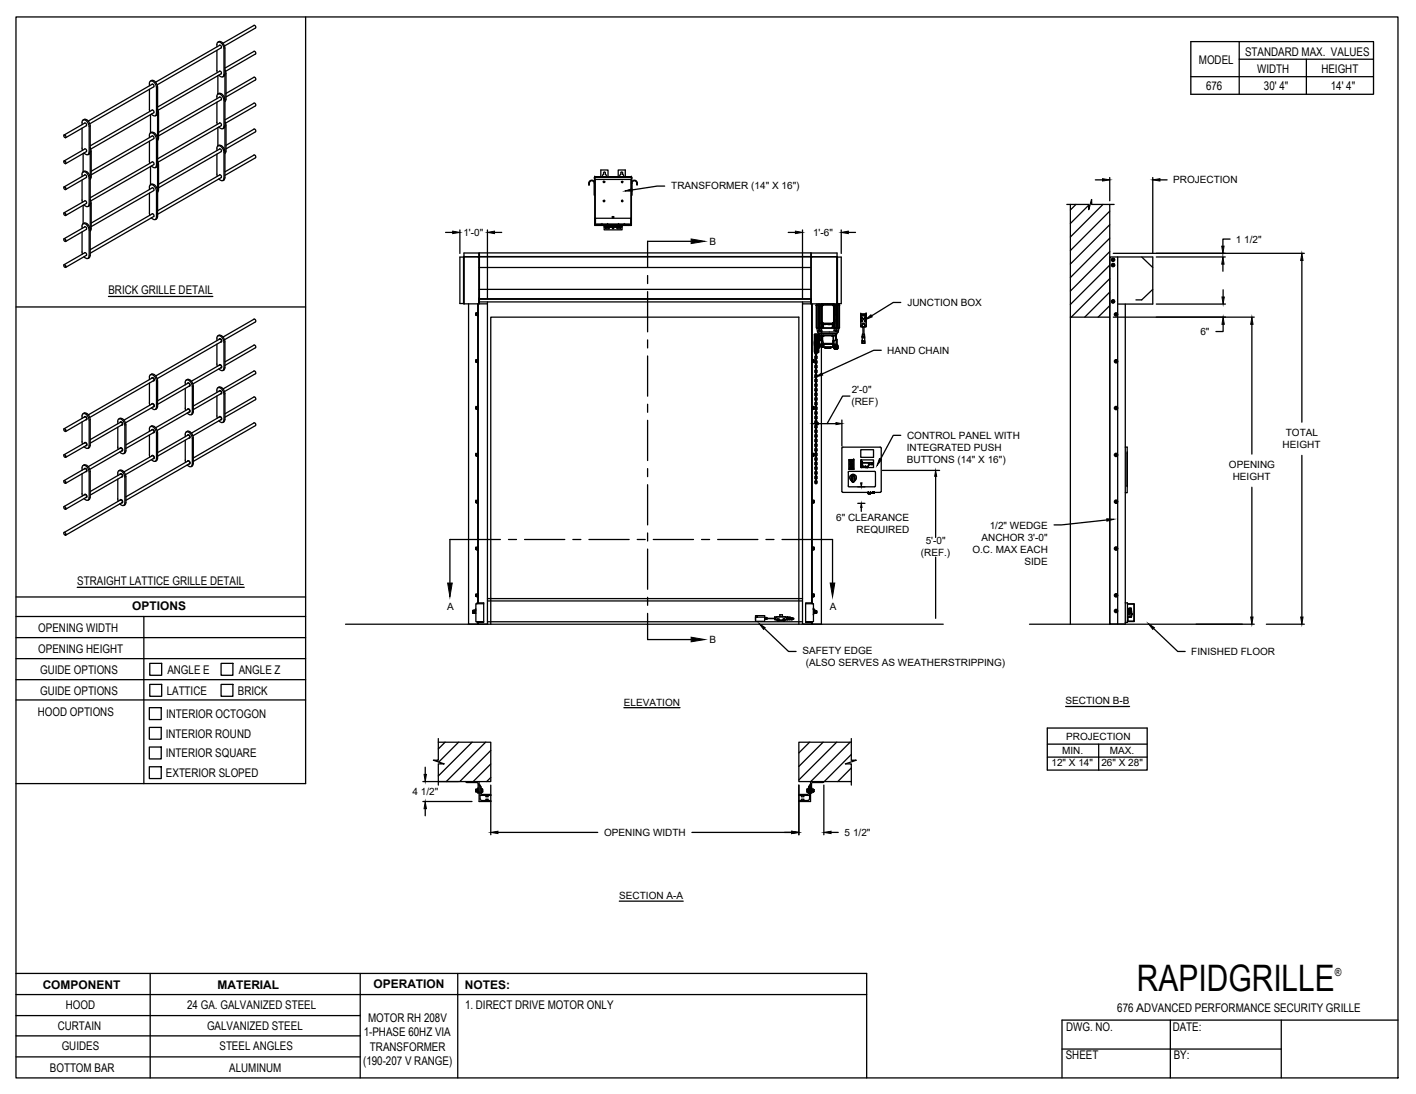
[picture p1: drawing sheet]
<svg xmlns="http://www.w3.org/2000/svg" width="279mm" height="216mm" viewBox="0 0 279 216" stroke-linecap="round" stroke-linejoin="round" font-family="sans-serif">
<defs><g id="words">
<text font-size="7.2" x="224.3" y="195.5">RAPIDGRILLE</text>
<g font-size="2.4">
<text x="245.7" y="11.1">STANDARD MAX. VALUES</text>
<text x="236.6" y="12.7">MODEL</text>
<text x="238" y="17.8">676</text>
<text x="248.1" y="14.4">WIDTH</text>
<text x="249.4" y="17.8">30' 4&quot;</text>
<text x="260.7" y="14.4">HEIGHT</text>
<text x="262.6" y="17.8">14' 4&quot;</text>
<text x="21.4" y="58">BRICK GRILLE DETAIL</text>
<text x="15.2" y="115.4">STRAIGHT LATTICE GRILLE DETAIL</text>
<text x="7.6" y="124.7">OPENING WIDTH</text>
<text x="26.1" y="120.4">OPTIONS</text>
<text x="7.6" y="128.8">OPENING HEIGHT</text>
<text x="7.9" y="132.9">GUIDE OPTIONS</text>
<text x="7.9" y="137.1">GUIDE OPTIONS</text>
<text x="32.9" y="137.1">LATTICE</text>
<text x="33" y="133">ANGLE E</text>
<text x="46.9" y="137.1">BRICK</text>
<text x="47.1" y="133">ANGLE Z</text>
<text x="7.5" y="141.3">HOOD OPTIONS</text>
<text x="32.8" y="141.7">INTERIOR OCTOGON</text>
<text x="32.7" y="145.6">INTERIOR ROUND</text>
<text x="32.7" y="149.5">INTERIOR SQUARE</text>
<text x="32.7" y="153.4">EXTERIOR SLOPED</text>
<text x="8.4" y="195.2">COMPONENT</text>
<text x="42.9" y="195.1">MATERIAL</text>
<text x="73.7" y="195">OPERATION</text>
<text x="91.7" y="195.2">NOTES:</text>
<text x="11.4" y="203.2">CURTAIN</text>
<text x="13" y="199.2">HOOD</text>
<text x="36.9" y="199.1">24 GA. GALVANIZED STEEL</text>
<text x="40.9" y="203.3">GALVANIZED STEEL</text>
<text x="72.6" y="201.7">MOTOR RH 208V</text>
<text x="91.8" y="199.1">1. DIRECT DRIVE MOTOR ONLY</text>
<text x="210.4" y="203.6">DWG. NO.</text>
<text x="220.5" y="199.8">676 ADVANCED PERFORMANCE SECURITY GRILLE</text>
<text x="231.4" y="203.4">DATE:</text>
<text x="12.2" y="207.3">GUIDES</text>
<text x="43.3" y="207.2">STEEL ANGLES</text>
<text x="71.8" y="204.5">1-PHASE 60HZ VIA</text>
<text x="73" y="207.3">TRANSFORMER</text>
<text x="210.3" y="209.1">SHEET</text>
<text x="231.6" y="209">BY:</text>
<text x="9.8" y="211.5">BOTTOM BAR</text>
<text x="45.2" y="211.6">ALUMINUM</text>
<text x="71.6" y="210.2">(190-207 V RANGE)</text>
</g>
<text font-size="2.2" x="263.4" y="192.7">®</text>
<g font-size="2">
<text x="132.5" y="37.3">TRANSFORMER (14&quot; X 16&quot;)</text>
<text x="231.5" y="36.2">PROJECTION</text>
<text x="91.4" y="46.5">1'-0&quot;</text>
<text x="160.4" y="46.5">1'-6&quot;</text>
<text x="243.9" y="47.9">1 1/2&quot;</text>
<text x="140" y="48.4">B</text>
<text x="179" y="60.4">JUNCTION BOX</text>
<text x="175.1" y="69.8">HAND CHAIN</text>
<text x="236.9" y="66.1">6&quot;</text>
<text x="168.1" y="77.5">2'-0&quot;</text>
<text x="168" y="79.9">(REF)</text>
<text x="178.9" y="89">INTEGRATED PUSH</text>
<text x="179" y="86.7">CONTROL PANEL WITH</text>
<text x="253.1" y="88.5">HEIGHT</text>
<text x="253.7" y="86.1">TOTAL</text>
<text x="178.9" y="91.4">BUTTONS (14&quot; X 16&quot;)</text>
<text x="242.5" y="92.4">OPENING</text>
<text x="243.2" y="94.8">HEIGHT</text>
<text x="165" y="102.8">6&quot; CLEARANCE</text>
<text x="169" y="105.2">REQUIRED</text>
<text x="182.7" y="107.3">5'-0&quot;</text>
<text x="193.7" y="106.7">ANCHOR 3'-0&quot;</text>
<text x="195.3" y="104.3">1/2&quot; WEDGE</text>
<text x="181.7" y="109.7">(REF.)</text>
<text x="191.9" y="109.1">O.C. MAX EACH</text>
<text x="202.1" y="111.4">SIDE</text>
<text x="88.3" y="120.4">A</text>
<text x="163.7" y="120.4">A</text>
<text x="140" y="127">B</text>
<text x="158.3" y="129.1">SAFETY EDGE</text>
<text x="159" y="131.5">(ALSO SERVES AS WEATHERSTRIPPING)</text>
<text x="235.1" y="129.3">FINISHED FLOOR</text>
<text x="123.1" y="139.2">ELEVATION</text>
<text x="210.3" y="139">SECTION B-B</text>
<text x="209.6" y="148.9">MIN.</text>
<text x="210.4" y="146">PROJECTION</text>
<text x="219" y="148.9">MAX.</text>
<text x="207.5" y="151.2">12&quot; X 14&quot;</text>
<text x="217.3" y="151.2">26&quot; X 28&quot;</text>
<text x="81.4" y="156.9">4 1/2&quot;</text>
<text x="119.2" y="165">OPENING WIDTH</text>
<text x="166.7" y="165">5 1/2&quot;</text>
<text x="122.2" y="177.4">SECTION A-A</text>
</g>
</g></defs>
<!-- layer: MOTOR RH -->
<g fill="none" stroke="#000" stroke-width=".25">
<path d="M116.2 36.2v.3h.1v-.3M116.2 36.2h.1M116.2 36.1a.58 .58 0 0 1 .6-.5 .58 .58 0 0 1 .5 .6h-.1v2.3h.1M116.3 36.1a.48 .48 0 0 1 .5-.4 .48 .48 0 0 1 .4 .4M117.3 35h.1M117.3 35.4v9.1h7.3v-9.1M117.4 34.9l-.1 .1M117.5 35.4l-.1 8.8 7.1 .1M118.6 34.9v-1.4h1.4v1.4M119 35.9l.2-.1 .1 .1-.2 .1zM119 39.6l.2-.1 .1 .2-.2 .1zM119.1 34.1l.2-.2 .1 .2"/>
<path d="M119.1 34.1l-.2 .8M119.4 34.1l.3 .8M122 34.9v-1.4h1.4v1.4M122.5 34.1l.2-.2 .2 .2M122.5 34.4l-.2 .5M122.5 34.1v.3M122.7 39.5l.2 .1-.1 .2-.2-.1zM122.7 35.8l.2 .1-.1 .1-.2-.1zM122.9 34.1l.2 .8M124.5 35.4v9.1M124.6 34.9v.1M124.6 34.9h-7.2l-.1 .1h7.3v.4h-7.3v-.4v.4v-.4"/>
<path d="M124.6 34.9l.1 .1M124.6 35h.1M124.6 35l.1 .4zM124.7 36.1a.48 .48 0 0 1 .5-.4 .48 .48 0 0 1 .4 .4M124.7 36.2v2.3h-.1M125.6 36.2v.3h.2v-.3M125.6 36.2h.2M125.8 36.1a.58 .58 0 0 0-.6-.5 .58 .58 0 0 0-.6 .5l.1 .1M215.4 39.9l-.2 .2M91.5 50.7v9.2M91.5 50.7l.1 9.3M91.5 50.7h.1"/>
<path d="M91.5 50.7h-.8v9.2h.8M91.5 50.7h2.8M91.6 60l-.1-10.1h3v10.1M91.6 60h4.6M94.3 60v59M94.4 50.7h.1M94.4 60v59M94.5 59.1v.7M94.5 58.9h65.6M94.5 59.4h.1M94.5 59.2h.1M94.5 59.6h.1"/>
<path d="M94.6 58.9v1.1M94.6 50.7h-.3M94.6 59.1h65.4M94.6 50.6h65.4M94.6 52.8h65.4M94.6 57.1h65.4M96.2 59.6v63.6h-3.7v-63.2M117.3 43.1h7.3M117.3 44.3h.1M117.4 43.2h.1M117.4 43.1v1.4M117.4 44.3h.1"/>
<path d="M117.4 44.3l.1 .2M117.5 44.2h7M117.5 44.4h.1M117.5 43.1v1.2M117.9 44.4h6.2M118.5 44.3v.1M118.8 44.3h.1M119.2 44.8h3.5h-3.5M119.2 44.5v.9h3.5v-.9M119.3 44.3v.1M119.6 44.9l-.2 .1 .2 .1h.6l-.1-.2M119.6 44.9h.5"/>
<path d="M119.9 44.3h.1M120.2 44.3v.1M120.9 42.7v.2M120.9 42.8h.2M121 42.7l.1 .2h-.2M121.8 44.3v.1M121.8 44.9l-.1 .2h.7l.1-.1-.1-.1M121.8 44.9h.6M122.1 44.3h.1M122.6 44.3v.1M123.2 44.3h.1M123.5 44.3v.1"/>
<path d="M124.1 44.3v.2M124.4 44.4h.1M124.4 44.4h-6.9h6.9M124.5 43.1v1.2M124.5 44.3h-.1M124.5 43.2h.1M124.5 44.3h.1M124.5 43.1v1.4M158.3 59.6v63.6h3.8v-63.2M158.3 60h1.8M160 59.7h.1M160 59.3h.1"/>
<path d="M160 59.5h.1M160 59.2h.1M160 59.8h.1M160 50.7h.1M160.1 50.7v-.8h5.1v10.1h-5.1v-9.3h5.1M160.1 59.1l-.1 .9M160.1 50.7h.1M160.1 60v59M160.3 50.7h-.3v-.8h-65.4v9.7h65.4v-8.9h-68.5M160.3 60v59.1M160.3 50.7h4.9M161.2 60v.2"/>
<path d="M161.5 60v.2h.2M161.7 60v.2h.3M162.2 60l-.2 .2M163.3 60h.1M164 60h.1M164.5 60l.2 .2M164.6 60h.1M165 60v.2M165.2 60h.1M165.2 59.9h.1M165.2 60v.2h-.6M165.2 59.9v-9.2v9.2"/>
<path d="M165.2 50.7h.8v9.2h-.8M165.2 50.7v9.2M165.5 59.9v.3M210.5 40.3h4.3v1.1l.6-2v.9h4.4M211.2 40.3v82.9M212.3 40.3l-1.1 1.1M214.8 40.5l-3.6 3.6M217.6 40.3l-6.4 6.5M219 41.7l-7.8 7.7M219 44.3l-7.8 7.8M219 47l-7.8 7.8M219 49.7l-7.8 7.7"/>
<path d="M219 60h.1M219 40.3v82.9M219 52.3l-7.8 7.8M219 55l-7.6 7.6M219 57.7l-5 4.9M219.6 52.1l.2 .1zM219.6 52.5l.2-.1zM219.6 52.1l-.2 .1v.2l.2 .1M219.6 51.1l.2 .1zM219.6 51.5l.2-.1zM219.6 51.1l-.2 .1v.2l.2 .1M219.6 59.3l.2 .1z"/>
<path d="M219.6 59.7l.2-.1zM219.6 59.3l-.2 .1v.2l.2 .1M219.7 59.3l-.3 .1 .1 .3 .3-.1-.1-.3M219.7 51.1l-.3 .1 .1 .3 .3-.1-.1-.3M219.7 52.1l-.3 .1 .1 .3 .3-.1-.1-.3M219.7 59.3h.1M219.7 51.1h.1M219.8 52.2h.1M219.8 52.2v.2v-.1M219.8 52.4h.1M219.8 51.2h.1M219.8 51.2v.2v-.1"/>
<path d="M219.8 51.4h.1M219.8 59.4h.1M219.8 59.4v.2v-.1M219.8 59.6h.1M220.5 50.7v72.4M225.3 50.7l2.2 2.1M227.5 57.1l-2.2 2.1h-1.2M93.9 71.1h.1M93.9 71.4v-.3v.3M93.9 61.9h.1M93.9 61.9l.3-.1v.4M93.9 61.9v.2z"/>
<path d="M93.9 71.4h.1M93.9 62.1h.1M94 61.8v.4M94 71.5h.1M94 71v.5M94 61.8h.1M94.2 71.4l-.2 .1M94.2 71.1h-.2l-.1 .3M94.2 62.1l-.2 .1M94.2 61.9h-.2v.2M94.2 71v.1M94.2 61.8h.1"/>
<path d="M94.2 71.4h.1M94.2 71.1v.4h-.2M94.2 71.1h-.3M94.2 62.1h.1M94.2 62.2h-.2M94.2 71.5h.1M94.2 62.2h.1M94.3 71v.6M94.3 61.7v.6M160.3 71v.5M160.3 71.5h.1M160.4 71.4l.2 .1h-.2z"/>
<path d="M160.4 71.1v.3M160.4 71h-.1M160.5 71h.1M160.6 71.4h.1M160.6 71.1h.1M160.6 71.1l-.1 .3M160.6 71.1l-.2-.1v.1h.1M160.6 71l-.1 .5M160.6 71.1v.1M160.7 67.8v1.7M160.7 66v1.8M160.7 67.3v.3"/>
<path d="M160.7 68v-.2v.4M160.7 67.5v.3M160.7 66l.1 3.5M160.7 66l.1 3.4M160.7 66v3.5M160.7 66h.1M160.8 69.4l-.1 .1M160.8 66.1l.1 .4M160.8 69.4h.1M160.8 66.1h.1M160.8 69.5l.1 .4M160.8 71.3l.1 .5"/>
<path d="M160.8 78.6l.1 .5M160.8 67.9l.1 .2M160.8 67l.1 .2M160.8 72.5l.1 .2M160.8 73.4l.1 .2M160.8 79.8l.2 .2 .2-.2M160.9 69.3h.1M160.9 71.3v.4M160.9 78.6v.4M160.9 69.6h.2M160.9 67.9v.1M160.9 67l.1 .6 .1-.6"/>
<path d="M160.9 72.5v.1M160.9 73.4v.1M160.9 79.8l.1 .7 .1-.7M160.9 69.1h.1M160.9 69.1v.2M160.9 70.3v.4M160.9 69.4l.1 1 .1-1M160.9 68.5v.4M160.9 67.5v.4M160.9 66.6v.4M160.9 71.2v.1M160.9 72.1v.4"/>
<path d="M160.9 73.1v.3M160.9 74.4v-.4h.2v.4M160.9 74.9v.4M160.9 75.8v.4M160.9 76.7v.4M160.9 77.6v.4M160.9 78.5v.1M160.9 79.4v.4M160.9 68.4l-.1 .2 .1 .5M160.9 70.2l-.1 .2 .1 .5M160.9 69.3l-.1 .2M160.9 67.4l-.1 .5"/>
<path d="M160.9 66.5l-.1 .5M160.9 71.1l-.1 .2M160.9 72l-.1 .5M160.9 72.9l-.1 .5M160.9 73.9l-.1 .2 .1 .4M160.9 74.8l-.1 .2 .1 .4M160.9 75.7l-.1 .2 .1 .4M160.9 76.6l-.1 .2 .1 .5M160.9 77.5l-.1 .2 .1 .5M160.9 78.4l-.1 .2M160.9 79.3l-.1 .5M161 69h.1"/>
<path d="M161 66.5h.1M161 66.4v.3l.1-.3M161 71.6v.6l.1-.6M161 74v-.6l.1 .6M161 78.9v.6l.1-.6M161 69.8h.1M161 67h.1M161 66.4h.1M161 71.6h.1M161 78.9h.1M161 79.8h.1M161 68.8v.7z"/>
<path d="M161 67.9v.7zM161 70.6v.7zM161 72.5v.7zM161 74.3v.7zM161 75.2v.7zM161 76.1v.7zM161 77v.7zM161 78v.6zM161 68.6v.2M161 66.7v.3M161 67.6v.3M161.1 60.3h.1"/>
<path d="M161.1 66.5h.1M161.1 68.4l.1 .4-.1 .3M161.1 70.2l.1 .5-.1 .2M161.1 69.3l.1 .2-.1 .4M161.1 67.4l.1 .5M161.1 66.5l.1 .2M161.1 71.1l.1 .2M161.1 72l.1 .5M161.1 72.9l.1 .5M161.1 73.9l.1 .4-.1 .2M161.1 74.8l.1 .4-.1 .2M161.1 75.7l.1 .4-.1 .2"/>
<path d="M161.1 76.6l.1 .5-.1 .2M161.1 77.5l.1 .5-.1 .2M161.1 78.4l.1 .2M161.1 79.3l.1 .5M161.1 70.3v.4M161.1 68.5v.4M161.1 67.5v.4M161.1 66.6v.4M161.1 71.2v.1M161.1 72.1v.4M161.1 73.1v.3M161.1 74.9v.4"/>
<path d="M161.1 75.8v.4M161.1 76.7v.4M161.1 77.6v.4M161.1 78.5v.1M161.1 79.4v.4M161.1 69.1h.1M161.1 69.1v.2M161.1 71.3v.4M161.1 78.6v.4M161.1 67.9v.1M161.1 72.5v.1M161.1 73.4v.1"/>
<path d="M161.1 69.3h.1M161.2 60.3v4.4M161.2 64.8l.1 .7M161.2 60.2h.3M161.2 69.4h.1M161.2 66.1h.1M161.2 71.3l-.1 .5M161.2 78.6l-.1 .5M161.2 60.2v4.6M161.2 66.7v.3M161.2 69.6h.2M161.2 68.1h.1"/>
<path d="M161.2 69.2h.1M161.2 67.9l-.1 .2M161.2 67l-.1 .2M161.2 72.5l-.1 .2M161.2 73.4l-.1 .2M161.2 60.3h.1M161.2 66.1l-.2 .4M161.2 68.3h.1M161.2 66.7h.1M161.3 66.1v3.3M161.3 66.1v3.2M161.3 65.5h4.1"/>
<path d="M161.3 66.1l.1 .2M161.3 66.2v1.6M161.3 67.8v1.5M161.3 65.5l.3 .3M161.3 67.8h.1M161.3 66.6h.1M161.3 68.9h.1M161.3 67.6h.1M161.3 66.2l.1 .1M161.3 69.3h.1M161.3 66.2h.1M161.3 68.1h.1"/>
<path d="M161.3 69.3l-.1 .1M161.3 66.2v.4M161.3 68.9v.4M161.4 66.3l-.2-.2v3.3M161.4 66.3h.1M161.4 66.3v3M161.4 69.3h.1M161.4 69.2l-.1 .2M161.4 66.2v3M161.4 67.9v.1M161.4 67.2l-.1-.1 .1 .2M161.4 68.5l-.1 .3 .1-.2"/>
<path d="M161.4 66.9l-.1-.3 .1 .3M161.4 69.3h-.1M161.4 68.8l-.1 .1M161.4 68.6l-.1 .3M161.4 69.2v.2h-.1M161.4 66.3h.1v2.9h-.1zM161.4 68.1v1.1M161.4 67.8h.1M161.4 67.8v1.4M161.4 67.4v-1.1v1.5M161.4 65.9l.1 .4M161.4 65.9l-.7 .1"/>
<path d="M161.4 60.3v4.4M161.4 65.9l.1 .3M161.5 69.2l-.1 .4M161.5 68.4h.1M161.5 66.7l.1 .4M161.5 69.3l-.1 .3M161.6 67.1v1.3M161.6 67.1h.1M161.6 68.4h.1M161.6 67v1.5l.1-.3M161.6 65.8h3.5M161.6 65.8v.1h3.5v-.1"/>
<path d="M161.6 67.1h-.1M161.6 68.5h.7M161.6 68.4l-.1 .3M161.6 68.3h.1M161.6 67.2h.1M161.6 65.3h.1M161.6 67.1l.1 1.1M161.6 67.1l.7 .1M161.6 65.3h.3M161.6 65.3h.2M161.7 60.3h-.6v4.4h.6M161.7 60.2v4.6h-.5"/>
<path d="M161.7 68h.7M161.7 68.1h.1M161.7 65.9v1M161.7 68.2h.1M161.7 68.1v.1M161.7 65.3v.1M161.7 60.3v4.4M161.7 66.3h.5M161.8 68.1h.1M161.8 68.2l.6 .1M161.8 68.1v.1M161.8 68.2h.1"/>
<path d="M161.8 68.2v.1M161.8 64.8h-.3v.5h.2v-.5h.4M161.8 64.8h.3M161.8 68.2h-.2M161.8 68.1v.2M161.8 68h-.1l.1 .1M161.8 68.3h.6M161.8 68v.2M161.8 68v.1M161.8 67.9h.6M161.8 67.2h.5M161.8 60.2v.1"/>
<path d="M161.8 64.7v.1M161.8 66.2v.9h-.1M161.9 65.3h.1M162 60.3h.1M162 60.3h-.3v4.4l.3-.1M162 64.6h.1M162 63.8l.2 .2M162 60.2h.1M162 60.3v4.4l.2-.1M162 63.8h.1M162 63.9v.8M162.1 64.8l.1 .5h-.6"/>
<path d="M162.1 60.2l-.1 3.6M162.1 63.6l.1 .1zM162.1 60.1h2.5v3.8h-2.5zM162.2 66.3h.1M162.2 66.2v.1M162.2 66.3h.3M162.2 60.3l-.1 .1h.1M162.2 63.7l.2 .2-.1-.1M162.2 60h2.3M162.2 63.9l2.3 .1M162.2 60.3v.1M162.2 64.6h.1"/>
<path d="M162.2 64v.7h.1v-.7M162.3 66.3h.2M162.3 66.3h.1M162.3 66.3v.9M162.3 67.2l.1 .6M162.3 60.2l-.1 .1M162.3 60.1l.1 .1zM162.3 68.5h.1M162.3 64.6h.1M162.4 68.5h.1M162.4 68h.1M162.4 67.8v.1"/>
<path d="M162.4 68l.1 .2-.1 .1M162.4 67.8h.1M162.4 67.9v.1M162.4 67.8h2v.1h-2zM162.4 68.5h1.9M162.4 67.9h.1M162.4 68.3l-.1 .2M162.4 60.2h1.9l.2 .2v3.2l-.2 .2h-1.9l-.2-.2v-3.2zM162.4 68.3h.1M162.4 63.9h1.9M162.4 60.1h1.9M162.4 66.3h.1"/>
<path d="M162.5 67.9h.1M162.5 67.9a.25 .25 0 0 1 .1 .3 .25 .25 0 0 1-.2 .2v.1M162.5 67.9l-.1 .1M162.5 64v.7h1.7v-.7M162.5 66.3h.1M162.5 64h.6M162.5 66.3h1.7M162.5 66.2v.1M162.7 68.5l.1 .1M162.8 68.7h.1M162.8 68.7h1.1M162.8 68.7v-.2h1.1v.2"/>
<path d="M163.2 64h.8M163.9 68.7h.1M164 68.5l-.1 .1M164.2 66.3h.1M164.2 66.2v.1M164.2 66.3h.3M164.2 64.6h.2M164.3 66.3h.1M164.3 60.1v.1M164.3 68.5h.1M164.3 60.1h-1.9l-.2 .2v3.3l.2 .2M164.3 60.1l.1 .1"/>
<path d="M164.3 63.8v.1l.1-.1M164.3 60.2h.1M164.3 63.8h.1M164.3 60.2l.2 .1M164.4 64v.7h.1v-.7M164.4 68.5h-.1M164.4 67.2l.1 .1v1h.3M164.4 67.3h.1M164.4 68.4h.1M164.4 68.4l-2 .1M164.4 66.3v1.5M164.4 67.9v.5"/>
<path d="M164.4 67.8h.1M164.4 67.3v.5zM164.4 68.4v.2M164.4 60.2l.1 .1M164.4 68.6h.4M164.4 66.3h.1M164.4 66.3v.9M164.5 67.3v1.1M164.5 68.4l-.1-.6v.8M164.5 67.3h.1M164.5 64.6h.1M164.5 60.3v.1"/>
<path d="M164.5 68.2h.3M164.5 67.3v.6h.5M164.5 68.3v.1M164.5 60.3l.1 .1M164.5 63.6h.1l-.1 .1zM164.5 63.7l-.1 .1M164.5 63.9v.1M164.5 64.6l1.2 .1v-4.4h-.5v4.4M164.5 67.9v.1M164.5 68.2v.1M164.5 68.4h.1M164.5 66.3h-.1"/>
<path d="M164.5 68.6l.1 .1M164.5 66.2v.1M164.5 66.3h.5M164.5 63.6l-.2 .2M164.5 68.8h.1M164.5 60.4v3.2M164.6 68.6l.1 .2M164.6 68.7l.1-.1v.2zM164.6 68.7h.1M164.6 60.4v3.2M164.7 64.8h.5v.5h-.7zM164.7 68.8h.5"/>
<path d="M164.7 68.8h.1M164.7 68.8h.3M164.7 63.9v.8M164.7 63.8l-.2 .2M164.7 61.4v.9M164.7 61.4h.1M164.7 62.2h.1M164.7 62.4v.5M164.7 60.5v.7M164.7 60.5h.1M164.7 61.2h.1M164.7 63.1v.5"/>
<path d="M164.7 63.1h.1M164.7 63.6h.1M164.7 60.2l-.1 3.6M164.7 61.4v.8M164.7 60.3h.1M164.7 64.6h.1M164.7 60.3v.2M164.7 61.2v.2M164.7 62.2v.2M164.7 62.8v.4M164.7 63.5v1.2M164.7 68.6h.1"/>
<path d="M164.7 60.3h.3v4.4M164.7 68.6h.3M164.8 68.8h.1M164.8 68.4l.1 .2M164.8 68.8h.2M164.8 68.8h.2h-.2M164.8 68.8h.2zM164.8 68.8h.1zM164.8 68v.4zM164.8 65.3h.1M164.8 65.3h.3M164.8 68.4v.3"/>
<path d="M164.8 68h.1M164.9 68.4h-.1M164.9 68.8h.1M164.9 68v.6M164.9 65.3h.2M164.9 68v.2M164.9 66.2v.9M164.9 68.6h.1M164.9 68.2v.2M164.9 68.3v.3M164.9 64.7l-3.1 .1M164.9 60.2v.1"/>
<path d="M164.9 65.3v.1M164.9 68.5v.1M164.9 68.2h.1M164.9 68.3h.1M164.9 68.5h.1M164.9 68.8h-.1M165 68.5h-.1M165 68.8h.1M165 68.5l-.1 .1M165 68.3v.2M165 68.5v.1M165 68.6h.1"/>
<path d="M165 68.8h-.2M165 68.5h.1M165 67h.1M165 60.3v4.4M165 64.8v.5M165 68.6v-.4v.5M165 68.2l.1-.2v.3M165 67v1M165 67v-.8h-3.2l-.2 .9M165 67v.1l-.6 .1M165 68h-.5v.2M165 68.6v.1"/>
<path d="M165 65.3v.1M165 67h.2v1.3M165 66.9v.1M165 66.1h.1M165 66.1v-.2v1M165 66h.1M165 68.8h.2h-.2M165 68.8h.2zM165 60.2v4.6h.5M165 68.8h.2M165 60.3h.7M165.1 68.8h.1"/>
<path d="M165.1 65.3h.1M165.1 67l.1 1M165.1 68.3v.4M165.1 68.3v.1M165.2 68.6l-.2 .1M165.2 68.2l.1 .1zM165.2 68.6h.1M165.2 68.1h.1M165.2 68.6v.2l.1-.1-.1-.1M165.2 68.4l.1 .1zM165.2 68.4l.1 .3M165.2 68.4h.1"/>
<path d="M165.2 68.8h.1M165.2 68.3v.3M165.2 68.5v.1M165.2 68.2h.1M165.2 68.2v.1M165.2 60.2h.3M165.2 68.3h.1M165.2 68.3v.1M165.2 68.4h-.2M165.2 68.1v.1M165.3 68.2h.1M165.3 68.7l-.6 .1"/>
<path d="M165.3 68.4h.1M165.3 68.4l.1 .1-.1 .2M165.3 68.3v.1M165.3 68.7h.1M165.3 68.8h.1M165.4 65.5l-.3 .3M165.5 60.2v4.6l-.1 .7M165.5 60.2h.1M165.5 60.3h.1M165.5 60.3v4.4M165.7 60.3h.1M169.8 64.4l.3 .1"/>
<path d="M169.8 62v2.3M169.8 62h1.1M169.8 64.3h.1M169.8 62h.1M169.8 64.3h.3M169.9 64.3v.2M169.9 64.4h.2M170 63.4h.1M170 63.3h.1M170 62.8h.1M170 62.2h.1M170 62.3h.1"/>
<path d="M170 64.3v.2M170.1 63.3h.1M170.1 63.4h.1M170.1 62.8h.1M170.1 62.2h.1M170.1 62.3h.1M170.1 67.4h.5M170.1 67.4h.1M170.1 64.5h.1M170.1 64.3v.2h.5M170.1 64h.1M170.1 64h.5"/>
<path d="M170.1 67.7h.5M170.1 64v.3M170.1 67.4v.3M170.1 66.4v.2M170.1 67.7h.1M170.1 67.3h.5M170.1 67.3h.1M170.1 66.4h.5M170.1 66.4h.1M170.1 66.7h.5v.6M170.1 66.7h.1M170.1 66.7v.6"/>
<path d="M170.1 67.3v.1M170.2 66.1l-.1 .3M170.2 66.1h.4M170.2 66.1h.1M170.2 64.5h.1M170.3 64.5v1.6M170.3 63.8l-.2 .2M170.3 63.8h.2M170.4 63.8l.2 .2M170.5 64.5v1.6M170.5 64.5h-.3M170.6 66.1h.1"/>
<path d="M170.6 66.1v.3M170.6 66.4v.2M170.6 67.7h.1M170.6 67.3v.4M170.6 64v.3h.3M170.6 64.3v.2M170.6 64.5h.3M170.6 62.2v.1M170.7 62.2l.1 .1zM170.7 63.4h.1M170.7 63.3h.1M170.7 62.8h.1"/>
<path d="M170.7 62.2h.1M170.7 62.3h.1M170.7 64.3v.2M170.7 64.4h.1M170.8 63.3h.1M170.8 63.4h.1M170.8 62.8h.1M170.8 62.2h.1M170.8 62.3h.1M170.8 64.3l.1 .1M170.9 62h.1M170.9 64.3h.1"/>
<path d="M170.9 62v2.3M170.9 62v2.5M211.2 62.6h7.8M219 60.3l-2.3 2.3M220.2 71.1l.2 .1zM220.2 71.5l.2-.1zM220.2 71.1l-.2 .1v.2l.2 .1M220.4 71.2v.2v-.1M220.5 60h7v-9.3h-8.5v72.4h3v-63.1M93.9 98.9h.1M93.9 98.9l.3-.1v.4M93.9 98.9v.2z"/>
<path d="M93.9 89.6h.1M93.9 89.9v-.3v.3M93.9 80.4h.1M93.9 80.4l.3-.1v.4M93.9 80.4v.2zM93.9 89.9h.1M93.9 99.1h.1M93.9 80.6h.1M94 80.3v.4M94 98.8v.4M94 90h.1M94 89.5v.5"/>
<path d="M94 98.8h.1M94 80.3h.1M94.2 99.1l-.2 .1M94.2 98.9h-.2v.2M94.2 89.9l-.2 .1M94.2 89.6h-.2l-.1 .3M94.2 80.6l-.2 .1M94.2 80.4h-.2v.2M94.2 98.8h.1M94.2 89.5v.1M94.2 80.3h.1M94.2 99.1h.1"/>
<path d="M94.2 99.2h-.2M94.2 89.9h.1M94.2 89.6v.4h-.2M94.2 89.6h-.3M94.2 80.6h.1M94.2 80.7h-.2M94.2 99.2h.1M94.2 90h.1M94.2 80.7h.1M94.3 98.7v.6M94.3 89.5v.6M94.3 80.2v.6"/>
<path d="M160.3 98.7v.6M160.3 89.5v.5M160.3 80.2v.6M160.3 99.2l.1 .1M160.3 90h.1M160.3 80.7l.1 .1M160.4 98.9h.1v.2h-.1zM160.4 98.9v-.2h.1v.2M160.4 99.1v.2M160.4 89.6v.3M160.4 80.4v.2M160.4 98.7l-.1 .1"/>
<path d="M160.4 89.5h-.1M160.4 80.2l-.1 .1M160.5 99.1v.2h-.1M160.5 89.6h-.1v-.1l.2 .1v.4M160.5 89.9h-.1v.1M160.5 80.4h-.1v-.2a.27 .27 0 0 1 .2 .3 .27 .27 0 0 1-.2 .3M160.5 80.6h-.1v.2M160.5 80.2v.6M160.5 89.5l.1 .5M160.5 98.7v.6M160.6 89.9h.1M160.6 89.6h.1"/>
<path d="M160.6 99.1h.1M160.6 98.9h.1M160.6 90h-.2M160.6 80.6h.1M160.6 80.4h.1M160.6 89.6v.1M160.6 90h-.1M160.8 87.7l.1 .5M160.8 80.7l.1 .2M160.8 87.1l.1 .2M160.8 88.9l.1 .2M160.8 90.7l.1 .2"/>
<path d="M160.8 91.6l.1 .2M160.9 87.7l.1 .9 .1-.9M160.9 80.7v.1M160.9 87.1v.1M160.9 88.9v.1M160.9 90.7v.1M160.9 91.6v.1M160.9 80.4v.3M160.9 81.7v-.4h.2v.4M160.9 82.2v.4M160.9 83.1v.4M160.9 84v.4"/>
<path d="M160.9 84.9v.4M160.9 85.8l.1 1 .1-1M160.9 86.7v.4M160.9 87.6v.1M160.9 88.6v.3M160.9 89.9v-.4h.2v.4M160.9 90.4v.3M160.9 91.3v.3M160.9 92.2v.4M160.9 93.1v.4M160.9 94v.4M160.9 94.9l.1 .5 .1-.5"/>
<path d="M160.9 80.3l-.1 .4M160.9 81.2l-.1 .2 .1 .4M160.9 82.1l-.1 .2 .1 .4M160.9 83l-.1 .2 .1 .4M160.9 83.9l-.1 .2 .1 .4M160.9 84.8l-.1 .2 .1 .4M160.9 85.7l-.1 .5 .2 .2 .2-.2-.1-.5M160.9 86.6l-.1 .5M160.9 87.5l-.1 .2M160.9 88.4l-.1 .5M160.9 89.4l-.1 .2 .1 .4M160.9 90.3l-.1 .4"/>
<path d="M160.9 91.2l-.1 .4M160.9 92.1l-.1 .4 .2 .2 .2-.2-.1-.4M160.9 93l-.1 .2 .1 .5M160.9 93.9l-.1 .2 .1 .5M160.9 94.8l-.1 .5 .2 .2 .2-.2-.1-.5M161 81.3v-.6l.1 .6M161 89.5v-.6l.1 .6M161 90.7v.6M161 92.6v.6M161 86.2h.1M161 88h.1M161 91.3h.1"/>
<path d="M161 90.7h.1M161 93.1h.1M161 92.6h.1M161 81.6v.7zM161 82.5v.7zM161 83.4v.7zM161 84.3v.7zM161 85.2v.7zM161 87.1v.6zM161 89.8v.7zM161 91.6v.7zM161 93.4v.7z"/>
<path d="M161 94.4v.6zM161 82.7h.1M161.1 90.7v.6M161.1 92.6v.6M161.1 80.3l.1 .4M161.1 81.2l.1 .4-.1 .2M161.1 82.1l.1 .4-.1 .2M161.1 83l.1 .4-.1 .2M161.1 83.9l.1 .4-.1 .2M161.1 84.8l.1 .4-.1 .2M161.1 86.6l.1 .5M161.1 87.5l.1 .2"/>
<path d="M161.1 88.4l.1 .5M161.1 89.4l.1 .4-.1 .2M161.1 90.3l.1 .4M161.1 91.2l.1 .4M161.1 93l.1 .5-.1 .2M161.1 93.9l.1 .5-.1 .2M161.1 80.4v.3M161.1 82.2v.4M161.1 83.1v.4M161.1 84v.4M161.1 84.9v.4M161.1 86.7v.4"/>
<path d="M161.1 87.6v.1M161.1 88.6v.3M161.1 90.4v.3M161.1 91.3v.3M161.1 92.2v.4M161.1 93.1v.4M161.1 94v.4M161.1 80.7v.1M161.1 87.1v.1M161.1 88.9v.1M161.1 90.7v.1M161.1 91.6v.1"/>
<path d="M161.2 87.7l-.1 .5M161.2 80.7l-.1 .2M161.2 87.1l-.1 .2M161.2 88.9l-.1 .2M161.2 90.7l-.1 .2M161.2 91.6l-.1 .2M166.2 88.3h7.6v8.8h-7.6zM167.4 95.9l.1 .2M167.5 90.7v1.9M167.5 96.1h5.1M167.5 90.7h.1M167.6 90.7v1.9"/>
<path d="M167.6 92.6h.8M167.9 91h.1M167.9 91.1h.1M167.9 91.7h.1M167.9 91.6v.1M167.9 92.3h.1M168 91.7h.1M168 91.1h.1M168 91v.1M168 92.3h.1M168 94.4a.34 .34 0 0 1 .3-.5 .34 .34 0 0 1 .4 .5M168 94.8a.33 .33 0 0 0 .3 .4 .33 .33 0 0 0 .4-.4"/>
<path d="M168 91h.1M168 94.4v.4M168 94.4h.1M168 94.8a.65 .65 0 0 1-.2-.9 .65 .65 0 0 1 1 0 .65 .65 0 0 1-.1 .9M168 94.8l.3 .3 .3-.3M168.1 91.7h.1M168.1 91.1h.1M168.1 91h.1M168.1 92.3h.1M168.1 94.4l-.1 .4M168.1 91v.1M168.1 91.6v.1"/>
<path d="M168.1 92.2v.1M168.2 93.8h.3M168.2 94l-.1 .4M168.2 94h.3v1h-.3zM168.2 93.9v.1M168.2 94h.1M168.3 95.1v.1M168.4 94h-.2M168.4 90.7h-.8M168.4 90.7h.1M168.4 92.6h.1M168.4 90.7v1.9"/>
<path d="M168.5 92.6h-.1M168.5 94l.1 .4M168.5 94h.1M168.5 90.7v1.9M168.5 93.9v.1M168.6 94.4l.1 .4M168.6 94.4h.1M168.7 94.4v.4M169.8 88.8h2.6v1.5h-2.6zM169.8 90.8h2.6v1.5h-2.6zM169.9 90.8v1.5M170 92h.1"/>
<path d="M170 90.8v1.5M170 91.3h2.4M170.1 91.1h-.1h.1M170.1 92l-.1 .1M170.2 91.4h1.3l-.2 .8h-1.1zM170.2 92.2h.1M170.3 92.2h.1M170.7 92.2h.1M170.8 92.2h.1M170.8 92.3h.1M170.8 92.3h.5M170.8 92.2h.4h-.4"/>
<path d="M170.8 92.2v.1M170.9 92.3h.1M171 92.2h.1M171 92.3h.1M171.1 92.3h.1M171.2 92.2h.1M171.3 92.3h.1M171.3 97.4h.1M171.3 97.3h.1M171.3 97.4h.5M171.3 97.2v.3h.5v-.3M171.3 97.3h.5"/>
<path d="M171.8 97.4h.1M171.8 97.3h.1M171.8 97.4h-.5h.5M171.8 97.3h-.5h.5M171.9 91.6l.1 .1zM172.3 97.3h.1M172.3 97.3h.2M172.3 97.2v.2h.2v-.2M172.3 91.4h.1M172.4 91.4h-.3h.3M172.5 97.3h.1M172.5 97.3h-.2h.2"/>
<path d="M172.7 93.2l-.1-.2-5.2 .1v2.8M172.7 95.9l-.1 .2M172.7 93.2v2.7M220.2 89.6l.2 .1zM220.2 90l.2-.1zM220.2 89.6l-.2 .1v.2l.2 .1M220.2 98.8l.2 .1zM220.2 99.3l.2-.2zM220.2 98.8l-.2 .1v.2l.2 .2M220.2 80.3l.2 .1zM220.2 80.8l.2-.1zM220.2 80.3l-.2 .1v.3l.2 .1"/>
<path d="M220.4 89.7v.2v-.1M220.4 98.9v.2v-.1M220.4 80.4v.3v-.2M222 88.2h.4v9h-.4M222.4 96h.1M222.4 89.3h.1M222.4 89.3v6.7M222.4 89.4h.1M222.4 89.4v6.5M93.9 117.4h.1M93.9 117.4l.3-.1v.4M93.9 117.4v.2z"/>
<path d="M93.9 108.1h.1M93.9 108.4v-.3v.3M93.9 108.4h.1M93.9 117.6h.1M94 117.3v.4M94 108.5h.1M94 117.3h.1M94 108v.5M94.1 119.1v-.1h1.3v3.8h-1.3v-.1M94.2 117.6l-.2 .1M94.2 117.4h-.2v.2M94.2 108.4l-.2 .1"/>
<path d="M94.2 108.1h-.2l-.1 .3M94.2 117.3h.1M94.2 108v.1M94.2 117.6h.1M94.2 117.7h-.2M94.2 108.4h.1M94.2 108.1v.4h-.2M94.2 108.1h-.3M94.2 117.7h.1M94.2 108.5h.1M94.3 108v.6M94.3 117.2v.6"/>
<path d="M95.4 119.1h-1.5v3.6h1.5M96.2 118.6h62.1M96.2 118.1h62.1M159 119.1h1.5v3.6h-1.5M160.3 119h-1.3v3.8h1.3M160.3 108v.5M160.3 117.2v.6M160.3 117.7l.1 .1M160.3 108.5h.1M160.4 117.6l.2 .1-.2 .1zM160.4 117.4v.2M160.4 108h.1v.1h-.1z"/>
<path d="M160.4 108.1v.3M160.4 117.2l-.1 .1M160.4 108h-.1M160.5 108.1l.1 .4M160.5 108.4h-.1v.1M160.5 108l.1 .5M160.5 117.2l.1 .1M160.6 117.6h.1M160.6 117.4h.1M160.6 108.4h.1M160.6 108.1h.1M160.6 117.3l-.1 .3"/>
<path d="M160.6 117.3l-.2-.1v.2h.1M160.6 108.5h-.2M160.6 117.3l-.1 .5M160.6 108.1v.1M160.6 108.5h-.1M220.2 108l.2 .2zM220.2 108.5l.2-.1zM220.2 108l-.2 .2v.2l.2 .1M220.2 117.3l.2 .1zM220.2 117.7l.2-.1zM220.2 117.3l-.2 .1v.2l.2 .1M220.4 108.2v.2v-.1"/>
<path d="M220.4 117.4v.2v-.1M222 119h.5v3.8h-.5M222.5 119.1h1.3v3.6h-1.3M222.5 119.2h1.2v3.4h-1.2M68.2 123.2h117.9M93.2 120.9l.1 .1M93.3 120.6v.3M93.3 120.5l-.1 .1M93.3 121h.1M93.3 120.5h.1M93.3 120.8h.3M93.4 120.5l-.1 .5"/>
<path d="M93.4 120.5h.1M93.4 120.5h.2v.5h-.3M93.6 120.6h.1M93.6 120.9h.1M93.6 120.7v.2M93.6 120.6v.3M93.6 120.6v.1M93.7 120.6l-.1 .3M93.7 120.9h.1M93.7 120.6h.1M93.7 120.6v.3M93.7 120.6v.2"/>
<path d="M93.7 120.8v.1M93.7 120.8h.1M93.8 121h.1M93.8 120.5l.1 .1M93.8 120.4v.6h-.1v-.5l.1 .1M93.8 120.4h.1M93.9 120.2v.8M94.3 122.8v.4M94.4 122.8v.4M96.2 122.7h62.1M96.8 123.2v-60.6h60.8v60.6M149.1 121.5h1.8v1.1h-1.8z"/>
<path d="M150.9 121.8h-1.8v.6M150.9 122.2h.1M150.9 121.9h.1M150.9 122h.1M150.9 122.1h.1M150.9 121.9v.3M151 122h.2M151 122.1h.2M151 121.9l-.1 .3M151 121.9v.1M151 122v.2M151.1 122v.2"/>
<path d="M151.2 122h.1M151.2 122.1h.1M151.2 122l.1 .1M151.2 122v.2M151.3 122h1.6M151.3 122.1h1.6M151.3 122v.1M151.4 122l-.1 .1M151.4 122.1l-.4 .1M152.9 121.9h.1M152.9 122.2h.1M152.9 122.3h.3"/>
<path d="M153.1 121.9l.3-.2h1.4a.33 .33 0 0 1 .4 .3 .33 .33 0 0 1-.4 .4h-1.4a.35 .35 0 0 1-.3-.5zM153.2 121.8h-.3v.5M153.4 121.7h1.5M153.5 122.5h.1M153.5 122.2l.2 .1-.3 .1M153.5 122.6h.2M153.5 122.2l.1 .2M153.5 122.2h.1M153.5 122.2h.2M153.6 122.5h.1M153.7 122.5h.1M153.7 122.5h-.2l.1 .1"/>
<path d="M153.7 122.2h.1M153.7 122.5h.9M153.7 122.2v.2M153.7 122.6h.1M153.9 121.3l-.1 .4M154.3 121.3h-.4M154.4 121.6v.1M154.4 121.3v.3M154.6 122.5h.1M154.6 122.2h.1M154.6 122.6h.2M154.6 122.2h.2"/>
<path d="M154.6 122.3v.1M154.6 122.3l-.1 .1M154.7 122.2l.1 .1h-.3M154.7 122.5h.1M154.7 122.2l-.1 .1M154.8 122.5h.1M154.8 122.2h.1M154.8 122.5h-.2l.1 .1M154.8 122.2v.2M154.8 122.6h.1M155.1 121.8h.3M155.1 122.3h.3"/>
<path d="M155.4 121.8v.5M155.4 121.9h.1M155.4 122.2h.1M155.4 121.8h.1M155.4 122.3h.1M155.4 121.8h.2v.5h-.2zM155.6 122.2h.1M155.6 121.9v.3M155.6 121.9h.1M155.6 121.9l-.2 .1M155.6 122v.2M155.6 121.9v.1"/>
<path d="M155.6 121.9v.3zM155.7 122h.2M155.9 121.8v.5M155.9 121.8v.1M155.9 121.8l.1 .1M155.9 121.8h-.2v.5h.2l.1-.4M156 122h.1M156 122l-.1 .1 .1 .1M156.1 122h.2v.3h-.2zM156.4 122h.1M156.4 122.2h.1M156.5 122l.2 .1-.2 .1"/>
<path d="M160.1 122.8v.4M160.3 122.7v.5M160.5 120.9v.5M160.5 120.2h.1M160.5 120.4h.1M160.5 120.1v.1M160.5 121.4h.1M160.5 120.2v.5M160.5 120.6v.1M160.5 120.2h.1v.8h-.1M160.6 120.5l-.1 .1M160.6 120.6h.1"/>
<path d="M160.6 121h.1M160.6 120.4l.1 .1M160.7 120.5h.1v.5h-.1zM160.7 120.8h.1M160.8 120.6h.1M160.8 120.8v.1M160.8 120.9h.1M160.8 120.6v.2M160.8 120.6v.1M160.8 120.7v.2M160.8 120.6v.3v-.3M160.9 120.5h.2v.5h-.2z"/>
<path d="M160.9 120.8h.2M161.1 120.5l.1 .1-.1 .4M203.1 123.2h42M222.5 122.5h.1M222.6 121.9l-.1 .6M222.6 121.8l-.1 .1M222.7 121.2v.1M222.7 120.2h.5M222.8 120.1l-.1 .3M222.8 120.8l.1 .2M222.8 120.9v.5M222.8 121.1h.4v.3"/>
<path d="M222.8 120.9l-.1-.1v.6l.6-.1M222.8 120.2l-.1 .5M222.8 120.1h.4M222.9 120.5l-.2 .2v-.6h.5v.6M222.9 121h.1M222.9 121h.2M222.9 120.5v-.3h.3v.5M222.9 120.5h.1M223 120.9h.1M223.1 120.2v.3M223.1 120.5h.1M223.1 121h-.2"/>
<path d="M223.1 120.5l-.2 .1M223.1 120.5l.1 .3M223.1 120.5v.1M223.2 120.9v.2M223.2 120.8l-.1 .1M223.2 121.7h-.5M223.2 121.7h.1M223.2 120.1v.3h-.4v.2M223.2 120.5l.1 1.2-.2 .1h-.4M223.2 120.4v.2M223.2 120.8v1l-.7-.1M223.3 120.8l-.2 .2"/>
<path d="M223.3 121.2h.1M223.3 121.3h.1M223.3 121.2v.1M86.5 146.5h10.3v7.7h-10.3M86.5 145.8v4.2h-1l2.2 .7h-1.2v4.2M87.8 146.5l-1.3 1.3M90.5 146.5l-3.9 3.9M91.9 154.2l.2 .2M92.1 154.4h2M93.2 146.5l-6.7 6.6M93.9 156.2h.1M93.9 155.8h.1"/>
<path d="M93.9 155.8v.1M93.9 155.8v.4M94 156v.3M94 155.7v.3M94 156h.2M94.1 154.4l.2 .3v1.8v-.9M94.2 155.7v.3M94.2 156v.3M94.3 155.7h-.4v.6h.4M94.3 156.3l.2 .2M94.5 154.9l.2 .2M94.5 154.9h.1"/>
<path d="M94.5 156.5h.1M94.5 154.2v4h2.3M94.7 155.1l.2 .2v1.2M94.7 155.1h.1M94.7 155.1v2.5l.3 .4M94.7 157h2.1M94.9 156.5l.2 .3h1.5l.2 .2M94.9 155.7h.3v.6h-.3M94.9 155.6l.1 .7M95 155.7v.1M95 156.3h.1M95 156v.3h-.1"/>
<path d="M95 155.9l-.1 .1M95 156.3l-.1 .2M95.1 158h1.5l.2 .2M95.2 155.7v.3h-.2M95.2 156.3h.1M95.2 156v.3h-.2M95.8 146.5l-7.7 7.7M95.9 157v.2h.4v-.2M95.9 158v-.3h.4v.3M96.8 157h.1M96.8 158.2h.1M96.8 148.1l-6.1 6.1"/>
<path d="M96.8 150.8l-3.4 3.4M96.8 153.4l-.8 .8M157.6 157h.1M157.6 158.2h.1M157.6 157h2.1M158.1 157v.2h.5v-.2M158.1 158v-.3h.5v.3M159.2 156.3h.4M159.3 156v.3h.1M159.3 156.3h-.1M159.3 155.7v.3h.1l.2 .3M159.4 158h-1.6l-.2 .2"/>
<path d="M159.4 156.3h.1M159.4 155.7v.6M159.5 155.7l-.1 .3h.2M159.5 156.3l.1 .2M159.6 156.5l-.3 .3h-1.5l-.2 .2M159.6 155.7h-.4v.6M159.6 155.6l-.1 .1M159.7 155.1l-.1 .2v1.2M159.7 155.1h.1M159.7 155.1v2.5l-.3 .4M159.7 146.5l-2.1 2.1M159.9 154.9l-.2 .2"/>
<path d="M159.9 154.9h.1M159.9 156.5h.1M159.9 154.2v4h-2.3M160.1 156.3l-.2 .2M160.2 155.7h.3v.6h-.3M160.2 155.7v.3M160.2 156v.3M160.2 156h.3M160.4 154.4l-.3 .3 .1 1.8-.1-.9M160.4 154.4h2M160.5 156v.3M160.5 155.7v.3"/>
<path d="M160.5 156.2h.1M160.5 155.8h.1M160.6 155.8v.1M160.6 155.8v.4M160.6 156.2h.1M162.4 146.5l-4.8 4.8M162.6 154.2l-.2 .2M165.1 146.5l-7.5 7.4M167.7 146.5l-7.7 7.7M168 146.5h-10.4v7.7h10.4M168 145.8v4.2h1l-2.2 .7h1.2v4.2M168 148.9l-5.4 5.3"/>
<path d="M168 151.6l-2.7 2.6"/>
<circle cx="121" cy="45" r=".14"/>
<circle cx="121" cy="42.8" r=".1"/>
<circle cx="219.6" cy="59.5" r=".33"/>
<circle cx="219.6" cy="52.3" r=".33"/>
<circle cx="219.6" cy="51.3" r=".33"/>
<circle cx="219.6" cy="59.5" r=".2"/>
<circle cx="219.6" cy="52.3" r=".2"/>
<circle cx="219.6" cy="51.3" r=".2"/>
<circle cx="219.6" cy="52.3" r=".12"/>
<circle cx="219.6" cy="59.5" r=".12"/>
<circle cx="219.6" cy="51.3" r=".12"/>
<circle cx="219.6" cy="52.3" r=".14"/>
<circle cx="219.6" cy="59.5" r=".14"/>
<circle cx="219.6" cy="51.3" r=".14"/>
<circle cx="170" cy="62.8" r=".12"/>
<circle cx="170" cy="63.4" r=".12"/>
<circle cx="170" cy="62.2" r=".12"/>
<circle cx="170" cy="62.8" r=".07"/>
<circle cx="170" cy="62.2" r=".07"/>
<circle cx="170" cy="63.4" r=".07"/>
<circle cx="170.4" cy="62.9" r=".07"/>
<circle cx="170.4" cy="62.2" r=".07"/>
<circle cx="170.7" cy="62.2" r=".12"/>
<circle cx="170.7" cy="63.4" r=".12"/>
<circle cx="170.7" cy="63.4" r=".07"/>
<circle cx="170.7" cy="62.8" r=".07"/>
<circle cx="170.7" cy="62.8" r=".14"/>
<circle cx="220.2" cy="62.1" r=".33"/>
<circle cx="220.2" cy="71.3" r=".33"/>
<circle cx="220.2" cy="71.3" r=".2"/>
<circle cx="220.2" cy="62.1" r=".2"/>
<circle cx="220.2" cy="62.1" r=".12"/>
<circle cx="220.2" cy="71.3" r=".12"/>
<circle cx="220.2" cy="62.1" r=".14"/>
<circle cx="220.2" cy="71.3" r=".14"/>
<circle cx="220.2" cy="62.1" r=".19"/>
<circle cx="168" cy="91" r=".29"/>
<circle cx="168" cy="92.3" r=".29"/>
<circle cx="168" cy="91.7" r=".29"/>
<circle cx="168" cy="91.7" r=".22"/>
<circle cx="168" cy="92.3" r=".22"/>
<circle cx="168" cy="91" r=".22"/>
<circle cx="170" cy="91.1" r=".07"/>
<circle cx="170" cy="92" r=".07"/>
<circle cx="171.6" cy="91.6" r=".1"/>
<circle cx="171.6" cy="91.6" r=".09"/>
<circle cx="171.9" cy="91.6" r=".1"/>
<circle cx="172.2" cy="91.6" r=".1"/>
<circle cx="172.2" cy="91.6" r=".09"/>
<circle cx="220.2" cy="99" r=".33"/>
<circle cx="220.2" cy="89.8" r=".33"/>
<circle cx="220.2" cy="80.5" r=".33"/>
<circle cx="220.2" cy="80.5" r=".2"/>
<circle cx="220.2" cy="99" r=".2"/>
<circle cx="220.2" cy="89.8" r=".2"/>
<circle cx="220.2" cy="89.8" r=".12"/>
<circle cx="220.2" cy="99" r=".12"/>
<circle cx="220.2" cy="80.5" r=".12"/>
<circle cx="220.2" cy="89.8" r=".14"/>
<circle cx="220.2" cy="99" r=".14"/>
<circle cx="220.2" cy="80.5" r=".14"/>
<circle cx="220.2" cy="108.3" r=".33"/>
<circle cx="220.2" cy="117.5" r=".33"/>
<circle cx="220.2" cy="108.3" r=".2"/>
<circle cx="220.2" cy="117.5" r=".2"/>
<circle cx="220.2" cy="108.3" r=".12"/>
<circle cx="220.2" cy="117.5" r=".12"/>
<circle cx="220.2" cy="117.5" r=".14"/>
<circle cx="220.2" cy="108.3" r=".14"/>
<circle cx="149.4" cy="121.7" r=".05"/>
<circle cx="156.2" cy="122.1" r=".2"/>
<circle cx="156.2" cy="122.1" r=".14"/>
<circle cx="156.2" cy="122.1" r=".1"/>
<circle cx="220.2" cy="120.6" r=".33"/>
<circle cx="220.2" cy="120.6" r=".2"/>
<circle cx="220.2" cy="120.6" r=".12"/>
<circle cx="220.2" cy="120.6" r=".14"/>
<circle cx="223" cy="120.8" r=".12"/>
<circle cx="223" cy="120.8" r=".1"/>
<circle cx="223" cy="120.8" r=".24"/>
</g>
<!-- layer: ANNOTATIONS -->
<g fill="none" stroke="#000" stroke-width=".25">
<path d="M131.1 36.7h-1.4l-5 .8M216.1 35.5h1.5M219 35v4.6M227.5 35v15M228.9 35.5h1.4M87.9 45.9h1.4M90.7 45.4v4.6M96.2 45.4v13.5M97.6 45.9h1.4M155.5 45.9h1.5M158.3 45.4v13.5M166 45.4v4.6"/>
<path d="M167.4 45.9h1.4M177.7 59.7h-1.4l-4.3 2.6M219.7 50h37.7M228.2 50.7h13.6M241.3 52.1v1.4M241.3 57.2v1.4M242.7 47.2h-1.4v1.4M256.9 51.4v31.9M167.7 78.2h-1.4l-3.1 5.4M173.9 69.1h-1.5l-10.2 4.7M219.7 62.6h27.8M228.2 60h13.6"/>
<path d="M241.3 64v1.4h-1.4M247 64v25.6M161.5 83.6h3.5M166.1 82.9v5.1M169.2 99.3h1.5M169.2 96.1h1.5M174.1 92.8h11.3M177.7 85.9h-1.4l-2.6 4.7M184.6 94v12.1M247 96.2v25.6M256.9 89.9v31.9M169.9 100.1v.8"/>
<path d="M184.6 110v12M218.4 102.6l-8.9 1h-1.5M123.1 139.7h11.1M150.8 124l4.8 4.6h1.5M210.3 139.4h12.6M227.6 124l4.8 4.6h1.4M236 123.2h11.5M249.9 123.2h7.5M83.4 154.2h7.1M83.4 158.2h9.7M83.9 151.4v1.4M83.9 159.6v1.4"/>
<path d="M96.8 154.9v9.8M157.6 154.9v9.8M162.6 154.9v9.8M206.7 143.7h19.7v8.3h-19.7zM206.7 146.9h19.7M206.7 149.4h19.7M216.8 146.9v5.1M98.3 164.3h19.6M122.2 177.8h12.6M136.5 164.3h19.7M164 164.3h1.4"/>
</g>
<g fill="#000" stroke="#000" stroke-width=".2">
<path d="M123.3 37.7l1.4-.4v.4zM217.6 35.3l1.4 .2-1.4 .2zM227.5 35.5l1.4-.2v.4zM89.3 45.6l1.4 .3-1.4 .2zM96.2 45.9l1.4-.3v.5zM157 45.6l1.3 .3-1.3 .2zM166 45.9l1.4-.3v.5zM241.3 50.7l.2 1.4h-.4zM241.1 48.6h.4l-.2 1.4zM241.1 58.6h.5l-.3 1.4zM256.9 50l.2 1.4h-.5zM161 74.4l1.1-.8 .2 .4z"/>
<path d="M170.8 63.1l1.1-1 .2 .4zM241.3 62.6l.3 1.4h-.5zM247 62.6l.2 1.4h-.4zM160.3 83.6l1.2-.2v.4zM165 83.4l1.1 .2-1.1 .2zM169.8 95.3h.3l-.2 .8zM173.5 90.5l.4 .2-.8 1.2zM184.6 92.8l.2 1.2h-.4zM169.9 99.3l.2 .8h-.3zM218.4 102.4l1.4 .1-1.4 .3zM149.8 123.1l1.2 .8-.3 .3zM226.6 123.1l1.2 .8-.3 .3z"/>
<path d="M246.8 121.8h.4l-.2 1.4zM256.6 121.8h.5l-.2 1.4zM83.7 152.8h.4l-.2 1.4zM83.9 158.2l.2 1.4h-.4zM96.8 164.3l1.5-.3v.5zM156.2 164l1.4 .3-1.4 .2zM162.6 164.3l1.4-.3v.5z"/>
</g>
<!-- layer: SECTION CUTS -->
<g fill="none" stroke="#000" stroke-width=".25">
<path d="M127.8 54.4v1.6M127.8 57.6v7.9M136.4 47.6h-8.6v5.2M127.8 67.1v1.6M127.8 70.3v7.9M127.8 79.8v1.6M127.8 83v7.9M127.8 92.5v1.6M127.8 95.7v7.9M98.7 106.5h-9.9v8.6M100.3 106.5h1.6M103.5 106.5h7.9"/>
<path d="M113 106.5h1.6M116.2 106.5h7.9M125.7 106.5h1.6M127.8 105.2v1.6M127.8 108.4v7.9M127.8 117.9v1.6M128.9 106.5h7.9M138.4 106.5h1.6M141.6 106.5h7.9M151.1 106.5h1.6M154.3 106.5h10v8.6M127.8 121.1v5.1h8.6"/>
</g>
<path d="M136.4 47.2l2.7 .4-2.7 .5zM88.3 115.1h.9l-.4 2.7zM163.8 115.1h.9l-.4 2.7zM136.4 125.8l2.7 .4-2.7 .5z" fill="#000" stroke="#000" stroke-width=".2"/>
<!-- layer: STRAIGHT LATTICE -->
<g fill="none" stroke="#000" stroke-width=".25">
<path d="M29.5 16.9v-.7l.2-.2a1.21 1.21 0 0 1 1.2 1.3v5.1l-.2 .4a.65 .65 0 0 1-.8-.3M29.5 17.6v4M29.7 16a.92 .92 0 0 1 1.3 .9l.1 .2M30 16.6l.3 .2v.3l-12.6 7.3M30 16.6l-12.6 7.3M31.1 17.1v25.6l-.1 .4-.3 .2M42.8 9.2v-.7l.2-.2a1.18 1.18 0 0 1 1.2 1.3v5.1l-.2 .4a.65 .65 0 0 1-.8-.3M42.8 9.9l.1 4.4M42.8 19.5v-.8l.2-.1a1.18 1.18 0 0 1 1.2 1.2v5.1l-.2 .4a.65 .65 0 0 1-.8-.3M43 14.9v3.7l.2-.1M43.2 8.2a1.18 1.18 0 0 1 1.2 1.3M43.2 18.4a1.18 1.18 0 0 1 1.2 1.3"/>
<path d="M43.2 8.2l-.2 .1M43.3 8.9l.3 .2v.3l-12.6 7.3M43.3 14l.3 .2v.4l-12.4 7.1M43.3 19.2l.3 .1v.4l-12.3 7.1M43.3 8.9l-12.6 7.3M43.3 14.1l-12.2 7M43.3 19.2l-12 6.9M44.2 15l-.2 .2M44.4 14.6l-.2 .4M44.4 13.8l.2 .7v5.1l-.2 .4M44.4 9.5v25.6M44.6 18.4l5.5-3.2 .3 .2v.4l-5.8 3.3"/>
<path d="M50.1 5l.3 .2v.3l-6.1 3.6M50.1 10.1l.3 .2v.3l-5.9 3.5M50.1 5l-6.1 3.5M50.1 10.1l-5.7 3.3M12.6 26.6l4.1-2.3 .3 .2v.3l-4 2.4M12.6 26.6l.4 .2-.1 .4-.3-.2zM12.6 31.7l.4 .2-.1 .4-.3-.2zM12.6 36.9l.4 .1-.1 .4-.3-.2zM16.2 24.1l.2-.4a1.18 1.18 0 0 1 1.2 1.2M16.2 39.5l.1 .4M16.2 25.3l.1 4.4M16.2 34.8v-.7l.2-.2a1.18 1.18 0 0 1 1.2 1.3"/>
<path d="M16.2 24.2v.4M16.2 35.5v4M16.4 30.3v3.6l.2-.1M16.6 23.6l-.2 .1M16.6 23.6a1.18 1.18 0 0 1 1.2 1.2v25.6l-.2 .5M16.6 33.8a1.18 1.18 0 0 1 1.2 1.3M16.7 39.6l.3 .2v.4l-4 2.3M16.7 34.5l.3 .2v.3l-4 2.4M16.7 39.6l-4.1 2.4M16.7 34.5l-4.1 2.4M17 29.9v-.3l-.3-.2-4.1 2.4M17 29.9l-4 2.4"/>
<path d="M17.6 30l-.2 .5a.65 .65 0 0 1-.8-.3M17.6 25v5.1M17.6 35.2v5.1M17.6 30.4l-.2 .1M17.8 29.2l.2 .6M17.8 39.4l.2 .7M17.8 29.9l-.2 .5M17.8 28.8l12.2-7.1 .3 .2v.3l-12.4 7.2M18 34.9l-.2 .5M18 29.8v5.1M29.5 21.6l.1 .4M29.5 37.4v-.8l.2-.1a1.21 1.21 0 0 1 1.2 1.2v5.2l-.2 .4a.65 .65 0 0 1-.8-.3"/>
<path d="M29.5 27.9l.1 4.3M29.5 27.2v-.8l.2-.2a1.21 1.21 0 0 1 1.2 1.3v5.1l-.2 .4a.65 .65 0 0 1-.8-.3M29.5 38.1v4M29.7 32.9v3.6a.92 .92 0 0 1 1.3 .9l.1 .2M29.7 22.6v3.6l.2-.1M29.9 26.1a1.18 1.18 0 0 1 1.2 1.3M30 31.9l.3 .2v.4M30 37.1l.3 .1v.4l-12.3 7.1M30 32l-12.2 7M30 37.1l-12 6.9M30.3 27.3v-.3l-.3-.2-12 7M30.4 32.5l-12.5 7.1"/>
<path d="M30.4 27.4l-12.4 7.1M30.9 22.7l-.2 .1M31.1 31.7l.2 .7M31.1 21.5l.2 .7v5.1l-.2 .4M31.1 32.5l-.1 .3-.3 .3M31.1 22.3l-.2 .4M31.3 32.4v5.1l-.2 .4M42.8 20.2l.1 4.3M42.8 29.7v-.7l.2-.2a1.18 1.18 0 0 1 1.2 1.2M42.8 30.4l.1 4.4M43 25.2v3.6l.2-.1M43.2 28.7a1.18 1.18 0 0 1 1.2 1.2"/>
<path d="M43.3 24.3l.3 .1v.4M43.3 34.5l.3 .2v.3M43.3 29.4l.3 .2v.3M43.3 24.3l-12.2 7M43.3 34.5l-12.2 7.1M43.3 29.4l-12 7M43.6 24.8l-12.4 7.2M43.6 35.1l-12.5 7.2M43.6 29.9l-12.3 7.2M44.2 30.1v5.1l-.2 .4a.65 .65 0 0 1-.8-.3M44.2 35.5l-.2 .1M44.2 25.3l-.2 .1"/>
<path d="M44.4 35.1l-.2 .4M44.4 24.8l-.2 .5M44.4 24l.2 .7v5.1l-.2 .5M44.4 33.9l5.7-3.3 .3 .2v.3l-6 3.5M50.1 20.3l.3 .2v.4M50.1 25.5l.3 .1v.4l-5.8 3.4M50.1 20.4l-5.7 3.3M50.1 25.5l-5.5 3.2M50.4 20.9l-5.9 3.4M12.6 52.2l4.1-2.3 .3 .1v.4l-4 2.4M12.6 42l.4 .2-.1 .3-.3-.2zM12.6 52.2l.4 .2-.1 .4-.3-.2z"/>
<path d="M12.6 47.1l.4 .2-.1 .3-.3-.1zM16.2 44.6l.2-.4a1.18 1.18 0 0 1 1.2 1.2M16.2 45.8l.1 4.3M16.2 44.6v.5M16.4 40.5v3.7l.2-.2M16.6 44a1.18 1.18 0 0 1 1.2 1.3M16.7 44.7l.3 .2v.4l-4 2.3M16.7 44.8l-4.1 2.3M17.6 40.3l-.2 .4a.65 .65 0 0 1-.8-.3M17.6 50.5l-.2 .5a.65 .65 0 0 1-.8-.3M17.6 45.4v5.1M17.6 40.6l-.2 .1"/>
<path d="M17.6 50.9l-.2 .1M17.8 40.2l-.2 .4M18 45.2l-.2 .4M18 40.1v5.1M29.5 42l.1 .5M30 42.2l.3 .2v.3l-12.5 7.3M30 42.2l-12.2 7.1"/>
</g>
<!-- layer: BRICK -->
<g fill="none" stroke="#000" stroke-width=".25">
<path d="M29.5 74.4l.2-.4a1.21 1.21 0 0 1 1.2 1.2v5.1l-.2 .5a.64 .64 0 0 1-.8-.3M29.5 79.5l.1 .5M29.5 74.4v.5M29.5 75.6v3.9M29.7 74a.92 .92 0 0 1 1.3 .8l.1 .3M29.9 79.8l.1-.1a.33 .33 0 0 1 .4 .1 .33 .33 0 0 1-.2 .5M29.9 74.7l.1-.1a.32 .32 0 0 1 .4 .1 .32 .32 0 0 1-.2 .5M31.1 75.1v5.1l-.2 .5M36.6 75.4l.2-.4a1.21 1.21 0 0 1 1.2 1.3l-.1 5.1-.1 .4a.64 .64 0 0 1-.9-.3M36.6 75.5v.4M36.6 76.6v4M36.7 75a.92 .92 0 0 1 1.4 .9v5.4l-.1 .3-.3 .3"/>
<path d="M37 75.7v-.1a.32 .32 0 0 1 .5 .2 .32 .32 0 0 1-.2 .4M37.4 76.1v-.3l-.3-.2-6 3.5M37.4 76.2l-6.3 3.6M42.8 77l.2-.5a1.18 1.18 0 0 1 1.2 1.3v5.1l-.2 .4a.64 .64 0 0 1-.8-.3M42.8 67.2v-.8l.2-.1a1.18 1.18 0 0 1 1.2 1.2v5.2l-.2 .4a.64 .64 0 0 1-.8-.3M42.8 67.9l.1 4.4M42.8 78.1l.1 4.4M42.8 77v.4M43.2 66.2a1.18 1.18 0 0 1 1.2 1.2M43.2 76.4a1.18 1.18 0 0 1 1.2 1.3M43.2 76.4l-.2 .1M43.2 66.2l-.2 .1"/>
<path d="M43.2 67l.1-.1a.32 .32 0 0 1 .4 .2 .32 .32 0 0 1-.2 .4M43.2 72.1l.1-.1a.31 .31 0 0 1 .4 .2 .31 .31 0 0 1-.2 .4M43.2 77.2l.1-.1a.32 .32 0 0 1 .4 .2 .32 .32 0 0 1-.2 .4M43.3 72l.3 .2v.3M43.3 66.9l.3 .2v.3l-12.6 7.3M43.3 77.1l.3 .2v.4l-5.5 3.1M43.3 66.9l-12.6 7.3M43.3 77.1l-5.2 3M43.3 72l-5.5 3.2M43.6 72.5l-5.5 3.3M44 76.8l6.1-3.6 .3 .2v.3l-6.1 3.6M44.2 73l-.2 .1"/>
<path d="M44.4 72.6l-.2 .4M44.4 67.4v5.2M44.4 77.7v5.1M50.1 68.1l.3 .2v.3l-6 3.5M50.1 68.1l-5.7 3.3M50.4 63.5v-.4l-.3-.1-6.1 3.5M50.4 63.5l-6.1 3.5M12.6 84.6l4.1-2.3 .3 .1v.4l-4 2.4M12.6 89.7l4.1-2.3 .3 .1v.4l-4 2.4M12.6 94.8l4.1-2.3 .3 .2v.3l-4 2.4M12.6 100l4.1-2.4 .3 .2v.3l-4 2.4M12.6 84.6l.4 .2-.1 .3-.3-.1z"/>
<path d="M12.6 94.8l.4 .2-.1 .4-.3-.2zM12.6 89.7l.4 .2-.1 .4-.3-.2zM12.6 100l.4 .1-.1 .4-.3-.2zM16.2 97.4l.1 .5M16.2 92.3l.2-.4a1.18 1.18 0 0 1 1.2 1.2M16.2 82.6v-.8l.2-.2a1.18 1.18 0 0 1 1.2 1.3M16.2 83.3l.1 4.3M16.2 92.3v.5M16.2 93.5v4M16.6 81.5l-.2 .1M16.6 91.8l-.2 .1M16.6 81.5a1.18 1.18 0 0 1 1.2 1.3v5.1l-.2 .4"/>
<path d="M16.6 91.8a1.21 1.21 0 0 1 1.2 1.2v5.1l-.2 .5M16.6 82.3h.1a.33 .33 0 0 1 .4 .1 .33 .33 0 0 1-.2 .4M16.6 87.4h.1a.33 .33 0 0 1 .4 .1 .33 .33 0 0 1-.2 .5M16.6 97.7l.1-.1a.33 .33 0 0 1 .4 .2 .33 .33 0 0 1-.2 .4M16.6 92.6l.1-.1a.32 .32 0 0 1 .4 .1 .32 .32 0 0 1-.2 .5M17.4 92.1l6.4-3.7 .3 .2v.3l-6.4 3.7M17.4 81.9l12.6-7.3 .3 .1v.4l-12.6 7.3M17.6 88l-.2 .4a.64 .64 0 0 1-.8-.3M17.6 98.2l-.2 .5a.64 .64 0 0 1-.8-.3M17.6 82.9v5.1M17.6 93.1v5.2M17.6 88.3l-.2 .2"/>
<path d="M17.6 98.6l-.2 .1M23.2 93.4l.2-.5a1.18 1.18 0 0 1 1.2 1.3v5.1l-.1 .4a.64 .64 0 0 1-.9-.3M23.2 98.5l.1 .4M23.2 84.3l.1 4.4M23.2 83.6l.1-.8 .1-.1a1.18 1.18 0 0 1 1.2 1.2v5.2M23.2 93.4v.5M23.2 94.6v3.9M23.5 82.7a.92 .92 0 0 1 1.3 .9v.2M23.6 92.8l-.1 .1M23.6 92.8a1.18 1.18 0 0 1 1.2 1.3M23.7 93.6v-.1a.33 .33 0 0 1 .5 .2 .33 .33 0 0 1-.2 .4M23.7 98.7a.33 .33 0 0 1 .5 .1 .33 .33 0 0 1-.2 .5"/>
<path d="M23.7 88.5v-.1a.33 .33 0 0 1 .5 .2 .33 .33 0 0 1-.2 .4M23.7 83.4v-.1a.32 .32 0 0 1 .4 .2 .32 .32 0 0 1-.1 .4M23.8 83.3l.3 .2v.3l-6.3 3.7M23.8 83.3l-6 3.5M24.1 99.2v-.4l-.3-.2-11.2 6.5M24.1 94v-.3l-.3-.2-6 3.5M24.1 99.2l-11.1 6.4M24.1 94.1l-6.3 3.6M24.5 93.1l5.5-3.2 .3 .2v.3l-5.5 3.3M24.5 82.9l5.5-3.2 .3 .2v.3l-5.5 3.2M24.6 89.1l-.1 .4a.64 .64 0 0 1-.9-.3M24.8 99.2l-.1 .3-.3 .3"/>
<path d="M24.8 88.9l-.1 .4-.3 .2M24.8 87.8l5.2-3 .3 .2v.3l-5.5 3.2M24.8 98l12.3-7 .3 .1v.4l-12.6 7.2M24.8 83.8v5.1M24.8 94.1v5.1M29.5 85.1v-.7l.2-.2a1.18 1.18 0 0 1 1.2 1.2v5.2l-.2 .4a.64 .64 0 0 1-.8-.3M29.5 85.8l.1 4.4M29.7 84.2a.92 .92 0 0 1 1.3 .9l.1 5.4-.1 .3-.3 .2M29.9 84.9l.1-.1a.33 .33 0 0 1 .4 .2 .33 .33 0 0 1-.2 .4M29.9 90l.1-.1a.33 .33 0 0 1 .4 .2 .33 .33 0 0 1-.2 .4M30.9 80.7l-.2 .1M36.6 80.6v.4"/>
<path d="M36.6 86.9v4.3M36.6 86.2v-.8l.2-.2a1.18 1.18 0 0 1 1.1 1.3l.1 5.1M36.9 85.1a1.21 1.21 0 0 1 1.2 1.3v5.1l-.1 .3-.3 .3M37 85.1l-.3 .1M37 80.8a.32 .32 0 0 1 .5 .1 .32 .32 0 0 1-.2 .4M37 91a.32 .32 0 0 1 .5 .1 .32 .32 0 0 1-.2 .5M37 85.9a.32 .32 0 0 1 .5 .1 .32 .32 0 0 1-.2 .4M37.1 80.7l.3 .2v.4l-6.4 3.6M37.1 80.8l-6.4 3.6M37.1 85.9l-6 3.4M37.1 85.9l.3 .1v.4l-6.3 3.6M37.9 91.6l-.1 .4a.64 .64 0 0 1-.9-.2"/>
<path d="M43.2 82.3h.1a.32 .32 0 0 1 .4 .1 .32 .32 0 0 1-.2 .4M43.3 82.3l.3 .1v.4l-5.5 3.2M43.3 82.3l-5.5 3.2M44.2 83.2l-.2 .2M44.4 82.8l-.2 .4M44.4 81.7l5.7-3.4 .3 .2v.4l-6 3.4M50.1 83.4l.3 .2v.4M50.1 83.5l-12 6.9M50.4 84l-12.3 7.1M12.6 105.1l.4 .1-.1 .4-.3-.2z"/>
</g>
<!-- layer: TITLE BLOCK -->
<g fill="none" stroke="#000" stroke-width=".25">
<path d="M3.2 3.3h272.6v209.4h-272.6zM60.3 3.3v151.3h-57.1M235 8.2h36v10.4h-36zM235 15.1h36M244.5 11.7h26.5M244.5 8.2v10.4M21.4 58.5h20.6M3.2 60.6h57.1M3.2 117.8h57.1M15.2 115.9h33M3.2 125.8h57.1M3.2 130h57.1"/>
<path d="M3.2 121.7h57.1M3.2 138.1h57.1M3.2 134.1h57.1M28.4 121.7v32.9M29.5 139.7h2.3v2.3h-2.3zM29.5 130.9h2.4v2.4h-2.4zM29.5 135.1h2.4v2.3h-2.4zM43.6 130.9h2.4v2.4h-2.4zM43.6 135.1h2.4v2.3h-2.4zM29.5 143.6h2.3v2.3h-2.3zM29.5 147.4h2.3v2.4h-2.3zM29.5 151.3h2.3v2.3h-2.3z"/>
<path d="M3.2 196.3h167.8M3.2 192.1h167.8v20.6M29.6 192.1v20.6M71.1 192.1v20.6M90.3 192.1v20.6M3.2 208.6h67.9M3.2 204.4h67.9M3.2 200.4h67.9M209.6 207h43.2M230.9 201.3v11.4M252.8 201.3v11.4M275.8 201.3h-66.2v11.4"/>
</g>
<!-- layer: 0 -->
<path d="M257.8 11.7v6.9" fill="none" stroke="#000" stroke-width=".25"/>
<use href="#words"/>
</svg>
